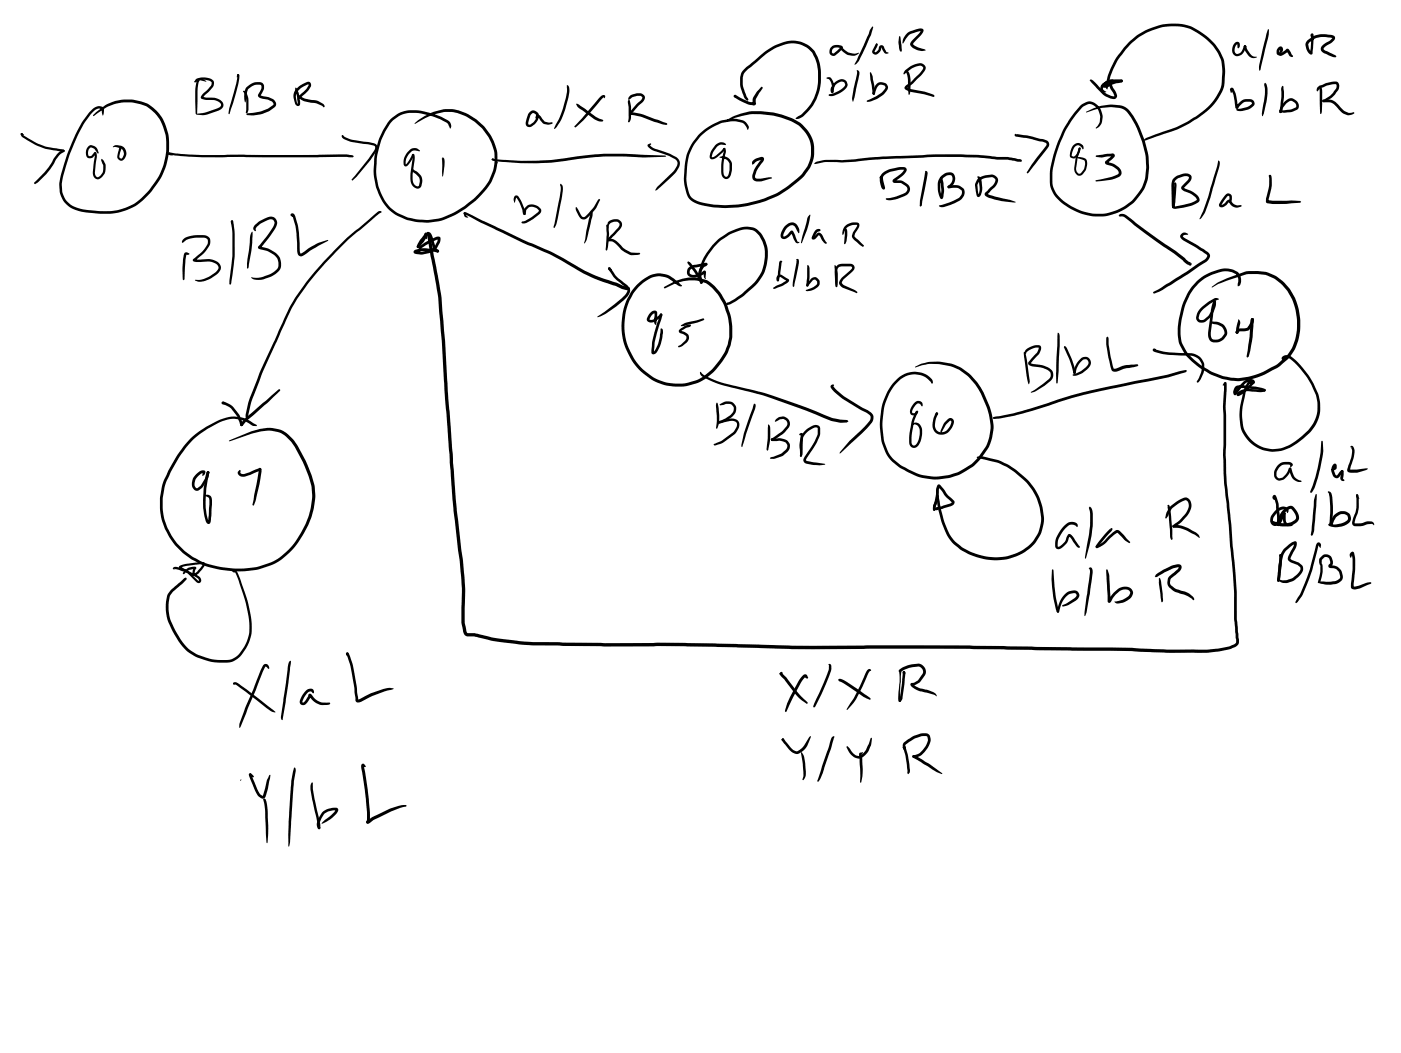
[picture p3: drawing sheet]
<svg xmlns="http://www.w3.org/2000/svg" width="108mm" height="81mm" viewBox="0 0 108 81" stroke-linecap="round" stroke-linejoin="round" font-family="sans-serif">
<g fill="#000">
<path d="M1.6 10.3h.1l.1 .2 1.1 .6 .7 .2 1.2 .2 .2 .1-.1 .1-1.4-.2-.6-.3-1.2-.6zM1.6 10.3h.1l.1 .1h-.2zM4.8 11.6h.2l-.1 .1h-.1zM4.5 11.8l.4-.3 .1 .1-.5 .4-.6 1a3.3 3.3 0 0 1-1.1 1.1l-.1 .1-.1-.1 1.1-1.2zM6.8 11.3l.3-.1 .4 .2 .1 .4-.4-.4h-.2l-.1 .1-.1 .2v.3h.2l.2-.1a.17 .17 0 0 1 .2-.2 .17 .17 0 0 1 .1 .3l-.2 1.5 .3 .2 .3-.4 .1-.5-.2-.4v-.2l.3 .6v.5l-.2 .3a.41 .41 0 0 1-.5 .2 .41 .41 0 0 1-.2-.5l.1-1.5h.1l-.3 .4-.4-.1-.1-.4zM6.9 8.6l.4-.3a.44 .44 0 0 1 .6-.1 .44 .44 0 0 1 .1 .6l-.1 .1-.1-.5h-.2l-.3 .1a7.1 7.1 0 0 0-1.6 2.7l-.8 2.4-.1 .6v.4a1.79 1.79 0 0 0 1.9 1.6l1 .1a4.3 4.3 0 0 0 4.3-2.3 4.5 4.5 0 0 0-.1-5.3 3.2 3.2 0 0 0-3.7-.4l-1 .7v-.1l.2-.3a3.3 3.3 0 0 1 5.1 .5 5.1 5.1 0 0 1-1.2 6.1 4.4 4.4 0 0 1-3.8 1.3l-.7-.1a2.07 2.07 0 0 1-2.2-1.7v-.6a14.9 14.9 0 0 1 1.6-4.5zM9.2 11.4l.1 .1h-.2zM9.2 11.4l.1 .1v.1l-.1-.1zM8.7 11.3l.2-.1h.4a.58 .58 0 0 1 .5 .6 .58 .58 0 0 1-.6 .6l-.2-.3 .2-.7 .1 .1-.1 .6 .1 .1 .2-.1a.46 .46 0 0 0-.2-.7zM13 11.8h.1v.1h-.1zM13 11.8l2.6 .1h11.1l.6 .2h-.1h-11.6l-2.1-.1-.5-.1zM13 11.8l.3 .2-.3-.1z"/>
<path d="M14.1 18.5a2.26 2.26 0 0 1 1.8-.4l.1 .1a.52 .52 0 0 1 .1 .8l-.4 .5-.7 .6v-.1h1.2a.71 .71 0 0 1 .8 .8 2.1 2.1 0 0 1-1.5 .9h-.2l-.3-.1a1.56 1.56 0 0 0 1.2-.3l.4-.4 .2-.3a.73 .73 0 0 0-.8-.4h-.8a.18 .18 0 0 1-.3-.1 .18 .18 0 0 1 .1-.2 2.97 2.97 0 0 0 1-1.1v-.3l-.2-.2-1.1 .1-.6 .3h-.1zM14.2 19.5l.2-.1a.13 .13 0 0 1 .2 .1 .13 .13 0 0 1-.1 .1 .13 .13 0 0 1-.1 0l-.2 1.9-.1 .1v-.1v-.7zM15.1 6.1l.7-.1 .4 .1 .2 .1v.5l-.8 .8h1l.5 .3 .1 .2v.2l-.4 .3a2.37 2.37 0 0 1-1.6 .3h-.1l.8-.1 .9-.4 .2-.2v-.2l-.4-.1-1-.2a.21 .21 0 0 1-.1-.2 .21 .21 0 0 1 .1-.2l.7-.6v-.3l-.2-.1-.5-.1-.6 .3v-.1zM15.3 6.1h.2l.4 .2-.5-.1-.1 .2-.2 2.4-.1-1.6a1.5 1.5 0 0 1 .3-1.1zM17.8 17h.1l.1 .4-.2-.2zM17.8 17h.2l.1 .9a15.4 15.4 0 0 1-.3 3.9v.1a.16 .16 0 0 1-.1-.1 .16 .16 0 0 1 0-.2 15.2 15.2 0 0 0 .1-4.5zM18.3 5.7l.1 .1-.1 .2zM18.3 5.7h.1v.1l-.1 .1zM18.3 5.7l.1 .1a8.9 8.9 0 0 1-.8 3l.1-.4a9.2 9.2 0 0 0 .6-2.6zM18.7 7h.1a.78 .78 0 0 1 .3 .9v.2a.68 .68 0 0 1-.1 .6v-.1a2.21 2.21 0 0 0-.2-1.4zM19 6.7l.4-.3 .3-.1 .5 .1 .1 .2a.95 .95 0 0 1-.2 .8l.6 .1 .4 .2 .2 .2-.1 .3a2.36 2.36 0 0 1-2.2 .6v-.1a2.71 2.71 0 0 0 2.1-.6l-.2-.3-.6-.2a.3 .3 0 0 1-.4-.3l.2-.5v-.2l-.3-.1-.3 .1a.6 .6 0 0 0-.5 .5l-.1 .8-.1-.5zM19.4 17.9l.1 .1-.1 1.3-.3 1.4v-.7l.2-1.8z"/>
<path d="M19.7 17.3l.3-.3a1.27 1.27 0 0 1 1.1-.3l.1 .1a.62 .62 0 0 1 0 .9l-1.1 1.4-.1-.1 .4 .1a2.04 2.04 0 0 1 1.1 .6l.1 .3a1 1 0 0 1-.7 1.3 1.42 1.42 0 0 1-1.5 .1 2.16 2.16 0 0 0 2-.8l.1-.3a.8 .8 0 0 0-.5-.7l-.4-.3-.5-.1a.21 .21 0 0 1-.2-.1 .21 .21 0 0 1 .2-.3l.3-.4a2.67 2.67 0 0 0 .8-1.2l-.2-.3-.4 .1-.8 .5-.1 .3-.2-.2zM22.4 16.5l.1-.1a.32 .32 0 0 1 .3 .4 8.9 8.9 0 0 1 .3 2.6l.1 .1 1.2-.7 .9-.3-2 1.2h-.3l-.1-.4a7.5 7.5 0 0 0-.3-2.5v-.2v.1h-.2zM22.8 6.7l.2 .5 .1 .9-.2 .1-.2-.3a1.09 1.09 0 0 1 .8-1.5l.4-.1 .1 .3-.3 .4-.5 .5 1.3 .3 .4 .2 .1 .2v.1l-.6-.3-1-.2-.3-.2v-.2l.5-.5 .2-.4-.6 .3-.3 .3-.1 .4 .1 .5zM26.4 10.4v.1zM26.3 10.5l.1-.1 .1 .1a4.1 4.1 0 0 0 2 .5l.5 .2a.53 .53 0 0 1-.1 .6l-1.4 1.8-.4 .3v-.1l1.3-1.6 .5-.7v-.2l-.5-.2a3.3 3.3 0 0 1-2-.5zM26 19l.7-.7 2.5-2a.11 .11 0 0 1 .1-.1 .11 .11 0 0 1 .1 .2 .11 .11 0 0 1-.2 0l-2.3 2-2.5 2.6a14.7 14.7 0 0 0-2.8 4.6l-1.4 3.2-.7 1.9-.4 1.6-.2-.3 .4-1.4 .7-1.9 1.4-3.1a15.3 15.3 0 0 1 2.9-4.7zM31.8 11.9h.1l.1 .2-.2 1.3v.7l.2 .2 .2 .1 .1-.5v-.3l-.5-.4v-.2l.6 .5 .1 .4v.5l-.2 .1h-.2l-.3-.1a1.14 1.14 0 0 1-.2-1zM32.7 18.1l.3-.2a.61 .61 0 0 1 .4 .6l.3 .7a.13 .13 0 0 1 .1 .1 .13 .13 0 0 1-.1 .2l-.2-.1-.1-.3-.4-1-.8 1a.25 .25 0 0 1 0-.4zM31.5 11.6l.5-.2 .4 .2-.1 .1-.3-.1-.3 .1-.4 .5v.5l.5-.8h.1l-.1 .3a.86 .86 0 0 1-.6 .6l-.1-.1v-.4zM32.7 18a.18 .18 0 0 1 .2 .1 .18 .18 0 0 1 0 .2v.1l-.2-.2zM32.8 17.9l.1 .1-.1 .1-.1-.1zM32.7 18l.1-.1 .1 .1-.1 .4-.5 .7h-.2v-.2l.6-.7z"/>
<path d="M31.9 19.3l.9-.2 .9 .1 .1 .2-1.3-.1-.4 .2-.1-.2 .5 .1 .8-.2 .4-.6v-.2h.1l-.5 .3-1 .5v-.1l.4-.4 .9-.4 .2-.1 .1 .1v.2l-.2 .6a1.69 1.69 0 0 1-1.3 .5h-.2a.21 .21 0 0 1-.3 0 .21 .21 0 0 1 0-.3zM33.6 19.3l.1-.1 .1 .2-.1 .1zM34.1 12.2h.1l.1 .2-.2 1.2zM30.1 9.2a2.73 2.73 0 0 1 3-.5l1.4 .5a.43 .43 0 0 1 .2 .7l-.3-.4a4.3 4.3 0 0 0-3.6-.6l-.6 .5a5.6 5.6 0 0 0-.5 6.1 3.1 3.1 0 0 0 1.7 1.3h.3a4.7 4.7 0 0 0 4.4-1.1l.4-.4a4.7 4.7 0 0 0 1.5-2.2 3 3 0 0 0-.2-2.2 3.6 3.6 0 0 0-5.5-1.5l-.4 .1a3.6 3.6 0 0 1 5.5 .3l.5 .7a3.7 3.7 0 0 1-1.1 4.8l-.1 .1a7.9 7.9 0 0 1-2.6 1.6 4.8 4.8 0 0 1-3.6-.5 3.7 3.7 0 0 1-1.6-2.6 6.2 6.2 0 0 1 1.2-4.7zM35.8 16.4h.2l4.3 2.1 2.1 .9 2.7 1.5 1.3 .5 2 .7-.1 .2 .1-.2 .1 .2-.2 .1-.3-.1-2.5-1-3.2-1.7-1.7-.7-3.5-1.7-1.4-.7zM35.7 16.4h.2l.2 .4-.3-.1zM37.9 12.2l2.5 .2a23.7 23.7 0 0 0 4.8-.4 23.1 23.1 0 0 1 4.4-.1l1.7 .1-1.7 .1a25.1 25.1 0 0 0-7.1 .4l-2.2 .1-1.5-.1-.9-.1v-.1zM37.9 12.2l.3 .1 .2 .3-.5-.2v-.1zM39.7 15.1h.1a2.04 2.04 0 0 1 .6 1.1l.1 .3-.1 .1-.6-1.4-.2 .4v-.2zM40.5 16l.2-.2h.4l.4 .1 .2 .2v.2l-.6 .6-.5 .3h-.3l-.1-.1 .3-.1 .5-.3 .5-.5-.2-.2h-.5l-.3 .2v.3l-.1 .1-.1-.1zM40.8 8.6l.2-.1h.2l.3 .2v.2l-.2 .2v-.3l-.2-.1-.1 .1-.2 .4-.1 .4h.2l.2-.2 .3-.4a.19 .19 0 0 1 .2-.2 .19 .19 0 0 1 .1 .2l.3 .4 .6 .1-.3 .1-.4-.1-.4-.5-.3 .5-.4 .3a.28 .28 0 0 1-.3-.4zM43.2 14.2l.2 .2-.1 .7-.4 2.1-.2 .4-.1-.1 .6-2.8z"/>
<path d="M43.7 6.6a.39 .39 0 0 1 .2 .6 5 5 0 0 1-1.2 2.7 8.3 8.3 0 0 0 1-2.8zM44.3 16h.1l.4 .7h.2l.7-.7 .4-.6h.1l-.3 .7-.8 .8h-.3l-.1-.1zM44.4 8l1.5 1 .6 .3a.68 .68 0 0 1-.7-.1l-1.2-.9-.2-.3zM45.6 16.3l.1 .3-.2 .8a2.61 2.61 0 0 1-.5 1.4l.4-1.9zM46.2 7.5l.3-.2 .1 .1v.2l-.1-.1-.3 .4a9.2 9.2 0 0 1-1.9 1.9v-.1zM46.9 17.1l.3-.2h.4l.2 .2 .1 .2-.1 .4-.9 .9a.25 .25 0 0 1 .1-.4l.6-.6 .1-.3-.1-.2h-.3l-.3 .1-.1 .2zM46.8 17.3h.1v.3zM46.8 17.3l.1 .1v.6l-.1 1-.1 .3v-.1zM46.8 18.4l.5 .1 .9 .7 .4 .3h.7v.1a1.3 1.3 0 0 1-1.4-.3l-.5-.6-.6-.1zM46.8 18.4l.2 .1-.1 .1-.1-.1zM48.5 7.4l.5-.2h.4l.2 .1 .1 .2-.1 .3-1 1.1-.1-.1v-.2l1-1.1-.1-.1h-.3l-.4 .1-.3 .2v-.1zM48.4 7.8l.1-.1v.1z"/>
<path d="M48.5 7.7v.1v.1l-.1-.1zM48.4 7.8h.1a3.1 3.1 0 0 1 0 1.6h-.1zM48.5 8.7l1 .1 1.9 .8h-.4l-1.6-.6-.6-.1a.18 .18 0 0 1-.2 0 .18 .18 0 0 1-.1-.2zM49.9 11.1l.2-.1 .1 .1-.2 .2 .1-.1 .3 .2 1.2 .5a.88 .88 0 0 1 .8 .7 1.43 1.43 0 0 1-.5 .9l-1.4 1.2 .2-.3 1.2-1.2 .3-.7-.2-.2-.4-.3-1.3-.4a.49 .49 0 0 1-.4-.5zM55.7 11.4a.24 .24 0 0 1 .3 .2 .24 .24 0 0 1-.1 .2l-.2 1.3 .1 .4 .1 .1h.2v-.2l.1-.8a.59 .59 0 0 0-.5-.4l-.3-.1 .3-.1a.72 .72 0 0 1 .7 .6l-.1 .9-.2 .3h-.2a.51 .51 0 0 1-.3-.6zM55.1 11.2a.53 .53 0 0 1 .8-.1l-.5 .1-.4 .4-.1 .5 .2-.1 .6-.6h.2l-.1 .3-.5 .3a.4 .4 0 0 1-.6 .2l.1-.5zM56.6 7.3l.1 .1v.1h-.2zM56.6 7.3h.1l1 .5 .4 .1-.1 .1v-.5l.3-.4 .4-.4 .1 .1-.5 .8-.1 .3a.17 .17 0 0 1 0 .2 .17 .17 0 0 1-.2 0l-.4-.1-.7-.3a.39 .39 0 0 1-.3-.4zM53.9 10.3a3.4 3.4 0 0 1 3.4-1l.4 .4-.1 .3-.4-.5-.7-.2a3.8 3.8 0 0 0-3 1.7 4.2 4.2 0 0 0-.6 2.7v.1a1.77 1.77 0 0 0 .6 1.6 4.3 4.3 0 0 0 1.8 .4 8.3 8.3 0 0 0 3.2-.4l.4-.1a7.8 7.8 0 0 0 2.9-1.9l.2-.4a2.48 2.48 0 0 0 0-2.9 4.3 4.3 0 0 0-3.4-1.3 5.4 5.4 0 0 0-2.6 .6l-.1-.1a5.1 5.1 0 0 1 5.1-.2l.7 .4 .5 .6a2.82 2.82 0 0 1-.8 4 8.1 8.1 0 0 1-4.7 1.9h-.7a6.5 6.5 0 0 1-2.5-.4 1.36 1.36 0 0 1-.7-1.3 4.7 4.7 0 0 1 1-3.9zM58 12.4l.6-.3a.22 .22 0 0 1 .3 .1 .22 .22 0 0 1-.2 .3l-.4 .7-.1 .5 .1 .1 .9-.1h.3l-.8 .3h-.5l-.2-.2v-.3l.2-.7 .5-.5-.4 .1-.3 .3v-.2zM57.4 5.3l.7-.6a5.5 5.5 0 0 1 2.3-1.5 2.16 2.16 0 0 1 2.8 2.2 3.7 3.7 0 0 1-1.7 3.8l-.2-.1 .1-.1a3.7 3.7 0 0 0 1.2-5l-.5-.3a2.31 2.31 0 0 0-2.5 .1l-.8 .6-1.5 1.3-.1 .9 .5 1.1-.1 .1-.1-.1a2.23 2.23 0 0 1-.5-1.2l.1-.8zM61.4 20h.1l.1 .3-.5 1.8v-.4l.3-1.6z"/>
<path d="M60.5 17.4l.1-.1a.58 .58 0 0 1 .6-.1 .58 .58 0 0 1 .4 .5l-.1 .3-.3-.6h-.3l-.4 .3-.1 .5 .3-.2a.23 .23 0 0 1 .2-.2 .23 .23 0 0 1 .2 0l.3 .8h.2l-.1 .1-.2-.1-.4-.7h.2l-.6 .5-.3-.1v-.3zM62.4 16.5v.1l-.1 .7-.5 1.4 .4-1.9zM62.7 12.6a2.31 2.31 0 0 1 1.5-.3h.7l3.3-.2a64.5 64.5 0 0 1 7.2-.2l2.3 .2 .9 .2 .1 .1v.1h-.3l-.8-.2-2.2-.2a62.6 62.6 0 0 0-7.2 .2l-3.3 .2a4.7 4.7 0 0 0-2 .1zM63.1 17.7h.1v.1h-.1zM62.8 17.7h.1a.16 .16 0 0 1 .2-.1 .16 .16 0 0 1 .1 .2l-.2 .1-.3 .4 .2-.3a.26 .26 0 0 1 .5 .1l.3 .6v.1l-.4-.3-.2-.4-.3 .3a.16 .16 0 0 1-.2 0 .16 .16 0 0 1 0-.2zM63.7 6h.3l.1 .2 .2 .4-.1 .4a.14 .14 0 0 1-.1 .2 .16 .16 0 0 1-.1-.3l.1-.3 .3-.3a.51 .51 0 0 1 .9 .1v.3a1.87 1.87 0 0 1-1.2 .7l-.3-.1 1-.4 .3-.4-.2-.2-.3 .1-.3 .2-.1 .3v.1h-.1v-.4l-.1-.2-.1-.3zM64.1 3.6l.5-.1 .4 .1-.8 .1-.1 .2 .1 .2 .5-.4h.2a1.11 1.11 0 0 0 .9 .4h.4l-.4 .2a1.12 1.12 0 0 1-1-.5h.1l-.5 .5h-.3l-.2-.3zM65.1 17.4l.6-.3 .5 .1v.3l-.4 .7 .8 .8h-.1l-.5-.4a.47 .47 0 0 1-.3-.7l.3-.6h-.3l-.4 .2-.4 .6v-.3zM65 17.6h.2a.7 .7 0 0 1 .1 .7l-.2 .5v-1.1h-.1zM66 5.4l.2 .1v.2l-.5 2.1v-.2zM67.1 5.6l.1 .3 .2 1.4a.25 .25 0 0 1-.2-.4l-.1-.8zM67.6 6.4l.3-.1 .3 .1 .2 .3v.2l-.3 .4-.4 .3-.9 .3v-.2l1-.5 .4-.4-.1-.2-.3-.1-.2 .3-.2 .5h-.1v-.4z"/>
<path d="M67.2 2l.1 .1-.2 .6-.4 .9-.5 1.1-.4 .3zM67.3 7.1h.1v.2h-.1zM67.5 3.4h.1v.1l-.1-.1zM67.5 3.4v-.1l.1 .2-.2 .5 .2-.1 .2-.3 .1-.1 .2 .1 .2 .4 .2 .1h-.3l-.3-.4-.1 .3-.2 .2h-.2a.22 .22 0 0 1-.2-.3zM68 13.4v-.1a2.49 2.49 0 0 1 1.7-.4 .33 .33 0 0 1 .2 .3 .33 .33 0 0 1-.3 .3l-.6 .5-.1-.1h.5l.4 .2a.51 .51 0 0 1 .3 .5 .51 .51 0 0 1-.3 .4l-.8 .4h-.5l-.3-.1 .9-.2 .6-.2a.3 .3 0 0 0 .1-.5l-.4-.3h-.4a.16 .16 0 0 1-.2-.1 .16 .16 0 0 1 0-.2l.6-.4 .3-.3-1.1 .1-.4 .3-.2 .4 .1 .5-.1 .1-.1-.8h-.1a.13 .13 0 0 1 .1-.1 .13 .13 0 0 1 .1 .1l.2 .7a.16 .16 0 0 1-.2 .2 .16 .16 0 0 1-.1-.2 .94 .94 0 0 1 .1-1zM69.3 2.8l.2 1-.1 .2-.2-.7zM69.9 2.6l.9-.4a.24 .24 0 0 1 .3 .1 .24 .24 0 0 1-.1 .3l-.7 .8 .4 .2 .6 .2v.1a1.01 1.01 0 0 1-1-.2l-.2-.2v-.2l.9-1v.1l-.9 .3-.6 .6 .1-.3zM69.7 5.4l.1-.1a1.89 1.89 0 0 1 1.1-.4l.4 .2a.38 .38 0 0 1-.1 .5l-1.3 1.2v-.1l1.3 .4 .8 .2v.1l-2.1-.4a.2 .2 0 0 1-.2-.2 .2 .2 0 0 1 .1-.2l1-.9 .3-.5-.2-.1h-.4l-.8 .6zM69.8 5.4a.46 .46 0 0 1 .4 .6v.9l-.2 .4-.1-1.3-.2-.5zM71.3 13.2h.1l.1 .2-.5 2.4-.1 .1v-.1v-.3zM72.5 13.6a.78 .78 0 0 1 .9-.3l.2 .2v.4l-.1 .3-.3 .3h-.1l-.1-.1 .4-.5-.1-.4-.4 .1-.4 .4v.6l.1 .6h-.1v-.5l-.1-.9 .1-.1h.1l.1 .4v.9a.2 .2 0 0 1-.1 .3 .2 .2 0 0 1-.2-.2l-.1-1zM73 14.3h.8l.4 .2a.52 .52 0 0 1 0 .6l-.1 .2a2.48 2.48 0 0 1-1.4 .7l-.4-.1 1.5-.6 .3-.4v-.2l-.2-.2h-.8z"/>
<path d="M73 14.3l.2 .1v.1l-.2-.1zM75.3 13.6a.31 .31 0 0 1 .3 .1 .31 .31 0 0 1 0 .4l.1 .6-.2 .4a.15 .15 0 0 1-.2 .1 .15 .15 0 0 1-.1-.2l-.1-.8a.89 .89 0 0 1 1-.7h.5l.2 .2 .1 .2-.2 .4-.6 .7v-.1l1.7 .5 .5 .2-1.1-.1-1.3-.4v-.2l.6-.7 .2-.3-.3-.2h-.5a.65 .65 0 0 0-.6 .6l.1 .7 .1-.5zM78.2 10.3l2.2 .4 .3 .1 .1 .2v.4l-1.6 2-.1-.1 1.5-2.1v-.1l-.2-.2-.9-.2-1.2-.2-.1-.1zM83.1 11.4h.2l-.3 .8-.1 .8 .1 .2 .1 .2 .2-.1 .2-.2 .1-.5-.1-.2-.5-.2h.5a.42 .42 0 0 1 .3 .5l-.1 .4-.4 .4h-.2l-.2-.2-.1-.4 .1-.7zM82.7 11.2l.4-.2 .4 .3-.1 .2-.3-.3-.3 .2-.2 .6 .1 .1 .2-.2 .2-.5h.2l-.3 .6a.35 .35 0 0 1-.5 .1v-.4zM84 6.1l.2 .1 1 1 .6 .2-.4-.8 .1-.2 .4-.2h.6l-.1 .2-.7 .1 .1 .3a.69 .69 0 0 1 .3 .7h-.1a.38 .38 0 0 1-.5 .1l-.6-.4-.9-1zM83.3 8.1l.3-.2a.91 .91 0 0 1 1.2 .6l.2 .5-.1 .4-.2 .3-.2 .2 .2-.6 .1-.3-.2-.5-.4-.4-.3-.1-.2 .1a4 4 0 0 0-1.3 1.4 8.3 8.3 0 0 0-1.3 4.7 3.5 3.5 0 0 0 3 2.2 3.7 3.7 0 0 0 4.1-4.6 5.7 5.7 0 0 0-1.5-3.3l-.3-.2a4.6 4.6 0 0 0-2.7 .4v-.1a3.4 3.4 0 0 1 3-.3l.2 .1a7 7 0 0 1 1.6 3.6 4 4 0 0 1-2 4.2 4 4 0 0 1-4.6-.5 2.44 2.44 0 0 1-1-2.6 9.5 9.5 0 0 1 2.4-5zM84.5 12l1.1-.2a.18 .18 0 0 1 .3 .1 .18 .18 0 0 1-.1 .3l-.5 .4v-.1l.4 .1 .5 .3 .2 .3-.1 .3-.6 .3-1.3 .2v-.1l1.3-.3 .5-.2v-.2l-.2-.2-.7-.3a.18 .18 0 0 1-.1-.1 .18 .18 0 0 1 0-.2l.5-.4-.8 .1h-.4zM86.3 16.5a.59 .59 0 0 1 .6 .2l3.7 2.6 1.2 1h-.1a.09 .09 0 0 1 .1 0 .1 .1 0 0 1 0 .2 .11 .11 0 0 1-.2-.1l.1 .1-4.3-3.1a1.74 1.74 0 0 0-1-.7l-.2-.1zM84.9 6.5l.5-.3a.23 .23 0 0 1 .3-.1 .23 .23 0 0 1 .1 .3l-.4 .3a.27 .27 0 0 1-.3 .1 .27 .27 0 0 1-.2-.3 1.32 1.32 0 0 1 1.1-.4l.5 .1v.1h-.2a1.72 1.72 0 0 0-1.2 .3v-.1h.2l.4-.3v.1l-.4 .2-.3 .2v.2l.2 .2a.33 .33 0 0 1-.4-.2 .33 .33 0 0 1 .1-.4zM87 3.3a4.5 4.5 0 0 1 5.3-1 3.8 3.8 0 0 1 2 4.4 5.2 5.2 0 0 1-2.7 2.8l-.9 .5-2.4 .8h-.2l.3-.2 2.3-.8 1-.6a4.2 4.2 0 0 0 2.4-3 3.5 3.5 0 0 0-2.1-3.8 4.4 4.4 0 0 0-5.3 1.4 5.7 5.7 0 0 0-1.3 2.5l-.1 .6-.1-.1v-.4a5.1 5.1 0 0 1 1-2.2zM90.5 14.1l.1 .1h-.1z"/>
<path d="M90.6 14.1v.1l-.1-.1zM90.4 13.7l.3-.2 .4-.1h.5a.36 .36 0 0 1 .2 .3 .36 .36 0 0 1-.2 .4l-.4 .4 .6 .2 .4 .3a.34 .34 0 0 1 .1 .6l-.5 .3a2.37 2.37 0 0 1-1.4 .2l-.1-.1 .1-.1 1.3-.2 .5-.3-.4-.4-.6-.3a.22 .22 0 0 1-.1-.3l.4-.5 .1-.3h-.4l-.4 .1-.3 .3v1.9h-.2l.2-1.8h.1l.1 .2-.2 1.6a.14 .14 0 0 1-.2 .1 .14 .14 0 0 1 0-.2v-1.6zM91 18l.3-.1 .2 .1-.4 .2 2 1.2 .1 .2v.2l-.2 .4-1.5 1-1.9 1.1-.7 .3v-.1l2.5-1.5 1.6-1.2v-.1l-.1-.1-1.7-1a.32 .32 0 0 1-.2-.2 .32 .32 0 0 1 0-.4zM93.9 12.4l.1 .1v.3l-.7 2.4-.5 1.2-.3 .5 .6-1.7zM94.4 15l.2-.1 .2 .1 .1 .1v.3l-.2 .2v-.4l-.1-.1-.5 .7 .3-.2a.29 .29 0 0 1 .3-.2 .29 .29 0 0 1 .3 .3l.3 .1 .4 .1-.3 .1a.66 .66 0 0 1-.7-.4l-.4 .3-.2 .1-.2-.1 .1-.2zM94.8 6.8h.2l.2 .4 .2 1h-.1a.86 .86 0 0 1 1.3-.3v.2l-.4 .3-.6 .2-.4-.1 1-.3 .3-.2-.2-.2a.81 .81 0 0 0-.9 .6h-.1l-.1-.1-.2-1-.1-.4h.1l-.2 .2zM95.1 3.3l.2-.1 .2 .1a.22 .22 0 0 1-.1 .4l-.1-.3-.2 .5 .1 .1 .1 .2 .3-.2 .3-.5 .1 .1-.1 .2a.54 .54 0 0 1-.3 .5 .54 .54 0 0 1-.6-.2l-.1-.4zM95.9 3.5h.1v.2l-.1-.1zM95.9 3.5h.1l.1 .4 .3 .4 .4 .1a.43 .43 0 0 1-.6-.2l-.3-.4zM97.4 6.4h.1a1.88 1.88 0 0 1 0 1.6l-.2 1-.1-.3 .3-1.5zM97.7 2.3h.1l-.1 .5-.6 2.6-.1-.4zM97.8 13.5h.1v.1l-.1 .1z"/>
<path d="M97.8 13.5l.2 .1v.6l-.2 1.3-.1-.1h1.8l.8 .2-1.2 .1h-1.4a.33 .33 0 0 1-.1-.5l.2-.9zM99 7.8l.4-.2h.3l.3 .3v.4l-.5 .3-.6 .1-.3-.1v-.1l.8-.1 .5-.1-.1-.4-.4-.1-.3 .2-.3 .3v.3l-.2 .1v-.4zM98.5 3.7l.2-.1 .1 .1a.3 .3 0 0 1-.1 .4h-.1v-.3v.3h.1l.5-.3 .4 .4a.14 .14 0 0 1-.1 .2 .14 .14 0 0 1-.2-.1l-.2-.3 .2-.1-.3 .3a.35 .35 0 0 1-.4 .1 .35 .35 0 0 1-.2-.4zM98.6 8.5l.2 .1-.1 .1-.1-.1zM98.8 6.7h.1v.7l-.1 1-.1 .3-.1-.1zM101 2.6h.2v.1l-.1 1.3a.19 .19 0 0 1-.1 .2 .19 .19 0 0 1-.2-.2l-.2-.5a.46 .46 0 0 1 .2-.5 1.85 1.85 0 0 1 2.1-.2l-.1 .3-.8 .7 .9 .5 .1 .1h-.1l-.9-.3-.2-.3 .1-.3 .8-.6h-.9l-.6 .2-.4 .3 .1 .4 .2 .2-.1 .1v-1.4h.2a.11 .11 0 0 1-.2 .1 .1 .1 0 0 1 0-.1zM101.5 6.7l.8-.3a.82 .82 0 0 1 .8 0l.1 .2-.1 .3-.4 .6-.5 .3a.12 .12 0 0 1-.2 .1 .12 .12 0 0 1 0-.2l.7-.5 .3-.4-.1-.3-.7 .1-.5 .2-.2 .2v-.1zM101.7 6.6l.2 .4v1.6l-.1 .2zM101.9 7.7h.6l.4 .2a1.73 1.73 0 0 0 1 .8l.4-.1 .1 .1-.2 .1-.4 .1a1.31 1.31 0 0 1-.8-.7l-.4-.3-.7-.1zM15.1 36.5a.43 .43 0 0 1 .7-.1l-.2 .3v-.1v-.3l.1 .2h-.2a.75 .75 0 0 0-.4 1.1h.1l.3-.2 .5-1.1 .1 .1v.3a2.17 2.17 0 0 1-.8 1.1h-.2l-.2-.1a.87 .87 0 0 1 .2-1.2zM15.9 36.3h.1l.1 .1-.2 1.2-.1 .9 .1 1.1 .2 .6h-.1l.1-1.6v-.2l-.2-.1a.13 .13 0 0 1 .1-.2 .13 .13 0 0 1 .1 .1l.2 .1v.3l-.1 1.6a.2 .2 0 0 1-.2 .2 .2 .2 0 0 1-.2-.3l-.1-.9-.1-.7 .1-.9zM17.1 31h.2a1.94 1.94 0 0 1 1.1 1l.3 .7-.1 .1-.4-.8a1.65 1.65 0 0 0-.9-.8l-.2-.1z"/>
<path d="M17.1 31l.1-.1 .2 .2-.2 .1zM18.4 36.2l.1 .1v.1l.3 .1 1.3-.4-.1 .2-1.1 .4a.39 .39 0 0 1-.4 0 .39 .39 0 0 1-.2-.3zM18.8 32.3l2.7-2.3h.1v.1l-.9 .9-1.7 1.4-.3 .4h-.2v-.2zM18.5 32.7l.2-.1v.2h-.1zM14.7 33.8a6.1 6.1 0 0 1 3.4-1.7 2.52 2.52 0 0 1 1.5 .5l.2 .2h-.3l-.2-.1a2.33 2.33 0 0 0-2.8 .1 7.5 7.5 0 0 0-3.5 4l-.3 .6-.1 .8a4.4 4.4 0 0 0 .2 2.1l.1 .4a5 5 0 0 0 1.9 2.2 6.8 6.8 0 0 0 6.8 0 6.6 6.6 0 0 0 2.5-4.6 5.7 5.7 0 0 0-.8-2.7 4.8 4.8 0 0 0-1.3-2 2.05 2.05 0 0 0-1.9-.4l-2.3 .8-.1-.1a8.6 8.6 0 0 1 2.9-.9 2.36 2.36 0 0 1 2.3 1.3l.8 1.6a5 5 0 0 1 0 4.7 5.4 5.4 0 0 1-5.9 3.4 5.5 5.5 0 0 1-5.4-4.4l-.1-1.2 .1-.8 .5-1.2a9.9 9.9 0 0 1 1.8-2.6zM20 36.1h.1v.3l-.4 2.1-.2 .5v-.1zM46.9 20.6h.1l.5 .7 .8 .7 .3 .4a1.17 1.17 0 0 1-.6 .8 5.1 5.1 0 0 1-1.9 1.2l1.8-1.4 .4-.6-.1-.3-.9-.7-.4-.6zM46.9 20.6h.1l.2 .2h-.3zM50.1 24.1l.4-.2a.28 .28 0 0 1 .1 .4v.7l-.2-.1v-.8l-.2 .3-.1 .2a.68 .68 0 0 0 .7-.3l.1-.1h.1l-.1 .2a.84 .84 0 0 1-1 .4 .43 .43 0 0 1 .2-.7zM50.9 24.2h.1v.1l-.1 .1zM50.9 24.2a.3 .3 0 0 1 0 .4l-.4 1.7-.1 .9-.1-.1 .4-.6 .3-1.2 .1 .2-.1 .5-.2 .7-.2 .5a.22 .22 0 0 1-.3 .1 .22 .22 0 0 1-.1-.3l.1-.8zM49 22a2.09 2.09 0 0 1 2.6-.7l1 .7h-.3l-.8-.6a1.94 1.94 0 0 0-2.4 .8 4.6 4.6 0 0 0 2.4 7.3 3.8 3.8 0 0 0 4.1-2l.3-.7a4 4 0 0 0 0-2.9 3.7 3.7 0 0 0-1.5-2.1 3 3 0 0 0-2.4 0l-.8 .4v-.1a3.5 3.5 0 0 1 3.2-.5 3.6 3.6 0 0 1 1.6 1.7 5.5 5.5 0 0 1 .4 2.7v.1a4.5 4.5 0 0 1-4 3.7 4.6 4.6 0 0 1-4.4-5.7 4.2 4.2 0 0 1 1-2.1z"/>
<path d="M52.5 25.1l.4-.2 1.3-.4 .1 .1-.6 .3-1 .2zM53 20.1l.7 .8 .4 .6v.3h-.1l-.5-.8-.5-.7zM52.3 25.4l.5-.3 .4-.1v.2l-.7 .3 .2 .1 .3 .2a.49 .49 0 0 1-.1 .6l-.4 .3h-.3l.6-.4 .1-.3-.1-.1-.5-.3zM54.1 20.4l.3-.1 .1 .1-.4 .5-.1 .4 .2 .4-.2 .2-.2-.6a.95 .95 0 0 1 .3-.9zM54 21.7h.1v.2l-.1-.1zM53.9 28.7h.1l.2 .2a7.5 7.5 0 0 0 2.4 .8 45.2 45.2 0 0 1 7.7 2.5l1 .2 .1 .1-.6 .1-.6-.1-1.2-.5a35.7 35.7 0 0 0-7-2.2l-.3-.1a3.1 3.1 0 0 1-1.7-.9zM53 20.6l.4-.2 1.1-.1v.1l-.1 .1-1.1 .2-.1 .1-.1 .2 .2 .1 .2 .1 .7-.3a.13 .13 0 0 1 .1-.1 .13 .13 0 0 1 .1 .2v.5l-.2-.1v-.4h.1l-.6 .3a.61 .61 0 0 1-.7-.1l-.1-.3zM55.2 31.1v-.1a2.87 2.87 0 0 1 0 2zM55.3 32.5l1-.3 .5 .1a.49 .49 0 0 1 .1 .8l-.3 .4-.9 .6-.7 .2v-.1l.6-.2 .9-.7 .3-.5-.1-.3-.2-.1-1.1 .2zM55.5 31.2l.3-.2 .5-.1 .2 .2 .2 .3a.81 .81 0 0 1-.4 .8l-.7 .4h-.3v-.1l1-.5 .2-.3v-.2v-.2l-.2-.2-.8 .1zM56 23.4h.1v.1zM55.2 18.6a3.3 3.3 0 0 1 2.9-1.1 2.53 2.53 0 0 1 .9 3.2l-.1 .2a4.9 4.9 0 0 1-2 2.2l-.6 .3-.3 .1v-.2l.3-.1a7.1 7.1 0 0 0 1.9-1.5 2.74 2.74 0 0 0-.1-3.9 1.68 1.68 0 0 0-1.4 .1l-1.2 .7a4.7 4.7 0 0 0-1.6 2.6 .1 .1 0 0 1 0 .2 .1 .1 0 0 1-.1-.1 4.5 4.5 0 0 1 1.4-2.7z"/>
<path d="M56 23.4l.1-.1v.1l-.1 .1zM58.1 31.1l.1 .1v.3l-1 2.9-.1-.2 .2-.8zM59.2 32.7a3.3 3.3 0 0 1 0 2h-.1v-.1zM59.4 33.8h.7a.62 .62 0 0 1 .7 .3 .62 .62 0 0 1-.2 .8l-.3 .3-.7 .2-.3-.1 .9-.4 .4-.3 .1-.3a.76 .76 0 0 0-.9-.3h-.4zM59.8 32.3l.2-.2h.4l.3 .1 .1 .2a.52 .52 0 0 1-.1 .6l-.4 .4-.8 .6a.16 .16 0 0 1-.1-.2 .16 .16 0 0 1 .2-.1l.7-.5 .4-.5-.1-.3-.2-.1h-.3l-.4 .2v-.1zM59.9 21.2h.3l.6 .3v.1l-.5 .4-.7 .3v-.1l.2-.2 .8-.4v.1l-.5-.4-.1 .2h-.1l.1 .1a.16 .16 0 0 1-.2-.1 .16 .16 0 0 1 .1-.2zM60.1 20.1h.1l.1 .1h-.1l-.1 1-.2 .5v-.1zM61.6 33.4h.1a.17 .17 0 0 1 .2 0 .17 .17 0 0 1 0 .2l-.1 1.4-.1 .2-.1-.1 .1-1.6h-.1zM62 33.2l.2-.1a.81 .81 0 0 1 .9-.3l.1 .2a2.42 2.42 0 0 1-.7 1.8l-.3 .5-.1 .2 1.5 .3h-1l-.6-.2-.1-.3 .6-.8a1.95 1.95 0 0 0 .5-1.5l-.2-.1-.5 .3a1.4 1.4 0 0 0-.5 1.5v.4l-.1 .1-.1-.1v-.6a1.48 1.48 0 0 1 .4-1.3zM62.5 21.5l.2-.1h.3l.2 .3-.1 .3a1.2 1.2 0 0 1-.9 .4l-.1-.1 .5-.2 .4-.2v-.2l-.3-.2-.4 .6h-.2l.1-.3zM62.2 20.4l.2 .3v.6l-.1 .7-.1 .1-.1-.1zM64 29.7l.2-.1v.2a5 5 0 0 0 1.5 1.2l1.4 .8 .2 .2v.4l-.6 .7-2 1.8v-.1l.8-.8 1.1-1.1 .5-.6v-.2l-.1-.2-1.4-.7a4.3 4.3 0 0 1-1.6-1.4z"/>
<path d="M64.3 20.4h.1a1.1 1.1 0 0 1 .2 1l-.1 .5v.2l-.1-.2zM64.5 20.4l.3-.1h.8l.2 .3v.2l-.8 .7-.1 .3 .1 .2 .8 .3 .3 .2-.1 .1-1.1-.4a.44 .44 0 0 1-.3-.4 .44 .44 0 0 1 .3-.4l.7-.6v-.2l-.8-.1-.3 .3a2.24 2.24 0 0 0 0 1.3h-.1l-.1-1.1 .1-.3zM64.5 22v.1zM70.6 31.7h.2l-.4 .9-.2 1.5 .2 .2 .2-.1a1.65 1.65 0 0 0 .2-1.1l-.1-.3-.4-.1a.36 .36 0 0 1 .4-.1 .36 .36 0 0 1 .3 .2 1.65 1.65 0 0 1-.2 1.5l-.3 .2-.3-.1a1.08 1.08 0 0 1-.1-1l.2-1zM70.5 31l.2-.1h.2l.2 .1v.3h-.1l-.2-.2-.2 .1-.3 .4v.2h.2l.2-.2 .1 .1-.2 .3h-.2l-.2-.1-.1-.2zM69.1 29.3a1.76 1.76 0 0 1 2.8 .1l-.1 .2-.2-.3a1.65 1.65 0 0 0-2.4 .1 5 5 0 0 0-.5 5.9l.7 .6 1.1 .5a4.3 4.3 0 0 0 5.1-1.4 3.4 3.4 0 0 0 .7-2l-.3-1.6a4.7 4.7 0 0 0-2.7-3.2l-1.6-.2-1.2 .3 .5-.3 .7-.1a3.9 3.9 0 0 1 4.1 2.3l.5 1.2a3.9 3.9 0 0 1-1.2 4.5 4.7 4.7 0 0 1-4.6 .7l-.5-.2a3.4 3.4 0 0 1-2.2-3.4 4.8 4.8 0 0 1 1.3-3.7zM72.3 37.4h.2l1.1 1.3-.1 .2-.3 .1-1 .3h-.1v-.2h.1l1.2-.4-.5-.4-.6-.8h.1l-.3 1.6a.18 .18 0 0 1-.2 .2l.2-1.6zM72.1 31.8l.2 .1-.2 .1zM72.1 39.1l.2 .1-.1 .1-.1-.1zM72.1 39.1h.2v.1l-.1 .1zM72.1 31.8h.1l.1 .1-.2 .1zM72.1 31.8l.2 .1-.2 .4a.89 .89 0 0 0 .1 .9l.3 .1 .4-.1 .4-.5v-.2l-.1-.1-.3 .3-.3 .6h-.1l.2-.7 .5-.4 .2 .1 .1 .1-.2 .6a.79 .79 0 0 1-1 .4 .79 .79 0 0 1-.4-1.1z"/>
<path d="M72.2 38.2a.21 .21 0 0 1 .2 .1 .21 .21 0 0 1-.1 .2l-.2 .8a.23 .23 0 0 1-.2-.3zM72.2 38.2h.1l.1 .6a4.9 4.9 0 0 0 1.5 3.2 4.2 4.2 0 0 0 5.7-.4 3.6 3.6 0 0 0-.5-4.4 6.2 6.2 0 0 0-2.3-1.6l-1.6-.4 .4-.1 1.3 .3a5.2 5.2 0 0 1 3.5 4.6 3.5 3.5 0 0 1-3.6 3.2 4.2 4.2 0 0 1-4.5-3.8zM76.5 32.1l.1 .1v.1zM76.5 32.2l1.7-.4 2.7-.8a48.7 48.7 0 0 1 7.5-1.8l2.5-.6h.5l-.1 .1-1.3 .4-1.5 .3a52.5 52.5 0 0 0-7.5 1.8l-2.9 .8-1.1 .3h-.4zM78.9 27.1a8.5 8.5 0 0 1 .4 2.5l-.2-.6zM79 27l.8-.4a.33 .33 0 0 1 .4 .1 .33 .33 0 0 1-.1 .4l-.7 .9 .7 .1a.92 .92 0 0 1 1.1 .9l-.1 .2a3.3 3.3 0 0 1-1.4 1h-.3l1.4-1a.42 .42 0 0 0 .1-.6l-.6-.2-.6-.1a.32 .32 0 0 1-.5-.4l.7-.7 .1-.4-.6 .1-.4 .4v-.2zM81.5 25.6l.1 .2 .1 .8-.1 2-.2 1v-.8zM82 26.7h.1v.1h-.1zM82 26.7h.1l.1 .1 .3 .8 .4 1.2-.2-.1-.3-.9zM83.2 27.7l.3-.2h.3a.49 .49 0 0 1 .1 .8 1.81 1.81 0 0 1-1 .7l-.3-.1 .7-.3 .6-.6-.1-.3h-.4l-.3 .4-.2 .7h-.2l.1-.5zM82.7 28.7l.1-.1 .1 .2h-.2zM83.9 39.1l.1-.1 .1 .1 .1 .3a7.4 7.4 0 0 1-.3 2.7l-.3 1 .1-1.1a7.6 7.6 0 0 0 .3-2.6z"/>
<path d="M85.3 25.9l.1 .1-.1 .1v-.1zM85.3 25.9l.1 .1v.6l.4 1.6v.2h.2a2.53 2.53 0 0 1 1.3-.3h.3h.1l-1.7 .5h-.3l-.4-2-.1-.5zM88.9 26.9h.2l-.1 .1v-.1l1 .2 1.9 .1a1.07 1.07 0 0 1 .9 .9 1.85 1.85 0 0 1-.5 1.4l-.1-.1 .4-.8v-.6a.93 .93 0 0 0-.8-.6l-2.2-.1-.7-.2zM90.2 39l.6-.4a.63 .63 0 0 1 .8-.2 .96 .96 0 0 1-.2 1.4l-.4 .5-.6 .4a.17 .17 0 0 1 0-.2 .17 .17 0 0 1 .1-.1l.7-.6a.82 .82 0 0 0 .2-1.2h-.3a2.06 2.06 0 0 0-1.2 1.3h-.1v-.3zM90 38.9l.1 .1 .1 .4 .1 2.1a.15 .15 0 0 1-.1 0 .15 .15 0 0 1 0-.1zM93.5 23.2h.2v.1h-.2zM93.5 23.2l.2 .1-.2 .6-.2 1.9 .1 .3 .1 .1 .5-.1 .3-.4-.1-.5-.6-.2a.26 .26 0 0 1-.3-.2h.5l.4 .2a.75 .75 0 0 1 .3 .8l-.2 .3a.85 .85 0 0 1-1.1 .2l-.1-.3v-.4l.2-1.7zM92.5 23.7l.2-.1a1.46 1.46 0 0 1 1.2-.6v.1l-.6 .3-.7 .5-.2 .4v.2v.1h.4l.3-.3 .4-.7v-.3a.14 .14 0 0 1 .2-.1 .14 .14 0 0 1 0 .2l-.4 1-.4 .4-.2 .1-.4-.1-.1-.3 .1-.4zM32.9 17.9l.2 .1 .1 .4 .5 2.8a31.1 31.1 0 0 1 .6 5.1l.8 12.1 .7 6.2v2a5.1 5.1 0 0 0 .1 2l.1 .2h.6l1.3 .3 3.2 .4h11.7l8.2 .3 13.7-.1 12.5 .2 2.9 .2h2.9l1.7-.3 .5-.2 .1-.3-.2-1.6-.1-3.4-.7-7.8-.1-5.2 .1-1.8 .2 .1-.3 .1 .2-.3 .1 .1-.1 1.8 .1 5.2 .7 7.8 .1 3.4 .2 1.6-.1 .4-.6 .3-1.8 .3h-2.9l-2.9-.1-12.5-.2h-13.7l-8.2-.2h-9.4l-3.2-.1-2.2-.3-1.5-.4h-.5l-.3-.2-.1-.8-.1-3.3-.6-6.3-1.1-15.5zM95.3 25.4l.8-.1 .3-.5v-.3l.2 .1v.3l-.4 .6h-.7l-.2 .2-.1-.1zM92.2 21.7a2.9 2.9 0 0 1 2.9-.9l.3 .2 .2 .3v.4l-.1 .3h-.1v-.4l-.1-.3-.3-.3a3 3 0 0 0-3 1.3 5.4 5.4 0 0 0-.9 4.2 4.8 4.8 0 0 0 6.2 2.1l1-.5 .7-.6a4.2 4.2 0 0 0 .5-4.5 3.1 3.1 0 0 0-3.5-1.9l-2.6 1 .5-.4 2.1-.8a3.4 3.4 0 0 1 4 2.8 4.2 4.2 0 0 1-.8 4l-.7 .6a5.3 5.3 0 0 1-4 1 5.1 5.1 0 0 1-3.7-2.9 5.8 5.8 0 0 1 1.4-4.7zM95.4 24.6l.1 .1 .1 .2-.2 .7-.1 .1-.1-.1z"/>
<path d="M96.4 24.5h.2v.2h-.2zM96.4 24.5h.2v.2a8 8 0 0 1-.5 2.8zM95.4 30.2a2.43 2.43 0 0 1 1.8-.2h.2l.1 .1-.4 .1-1.1-.1-.5 .3h-.1l.3-.3 .8-.7v.1h-.2a.18 .18 0 0 1 .2-.2 .18 .18 0 0 1 .1 .3l-1.1 .9a.15 .15 0 0 1-.2-.1 .15 .15 0 0 1 .1-.2zM98.1 38.2h.2l.2 .6 .1 1.2a.41 .41 0 0 1-.1 .5l-.1-.1-.1-1.5-.2-.6 .1 .1a.12 .12 0 0 1-.1 .1 .12 .12 0 0 1-.1-.2zM98.9 39.5h.1v.1l-.1 .1zM95.2 29.8l.2-.1 1.3 .1 .7 .1 .1 .2-.1 .1-.7-.2-1.3-.1-.1 .1-.1 .3h-.1l.2-.4a1.13 1.13 0 0 1 1.2-.7l.1 .1 .1 .2-.2 .1h-.2l-.4 1a3.2 3.2 0 0 0 .4 3.2 2.55 2.55 0 0 0 3.8 0 2.84 2.84 0 0 0 1.2-3.5l-.2-.5a6.5 6.5 0 0 0-1.4-1.9l-.4-.3h-.4l.2 .1-.1 .1-.2-.1a.42 .42 0 0 1 .3-.4 .42 .42 0 0 1 .4 .2 6.9 6.9 0 0 1 1.8 2.3l.3 .5a3 3 0 0 1-1.4 3.7 2.76 2.76 0 0 1-4.6-.9 4.6 4.6 0 0 1 .1-2.5l.1-.5 .2-.5a.32 .32 0 0 1 .5-.2l-.5 .1-.7 .9a.22 .22 0 0 1-.3-.1 .22 .22 0 0 1 .1-.3zM98.9 39.5h.2v.8l.2 .1 .3 .1a.47 .47 0 0 1-.5 0 .47 .47 0 0 1-.2-.5zM98.4 39.2a.53 .53 0 0 1 .9 .1l-.1 .2-.2-.2h-.2a1.13 1.13 0 0 0-.7 .8l.1 .2h.2l.6-.8 .1 .1-.2 .4a.67 .67 0 0 1-.7 .5l-.3-.1a.88 .88 0 0 1 .5-1.2zM98.5 35.8a.88 .88 0 0 1 1.1-.1v.2l-.2 .1v-.2v.1l-.1-.1a.78 .78 0 0 0-.9 .8l.1 .3 .3-.1 .6-.8 .1 .1-.2 .5a.81 .81 0 0 1-.8 .4l-.3-.3a.9 .9 0 0 1 .3-.9zM99.3 36.1h.2l.3 .7 .5 .3h-.3l-.2-.1a1.05 1.05 0 0 1-.5-.8h.1zM101.4 38.1h.1v.4l-.2 2.4-.2 .4-.1-.1 .2-2.6zM101.8 34h.1v1.2a7 7 0 0 1-.9 2.8v-.1a11.6 11.6 0 0 0 .8-3.1z"/>
<path d="M102.4 37.9a.45 .45 0 0 1 .3 .5v1.1l-.1 .9v-.1l.1 .1-.1 .1-.2-.1 .1-1.4zM102.7 35.8a.16 .16 0 0 1 .2 0 .16 .16 0 0 1 .1 .2 .25 .25 0 0 1-.1 .2 .25 .25 0 0 1-.3 0l.2-.2v-.1h.1l-.1 .4 .1 .3 .2-.1a.31 .31 0 0 1 .4-.3v.2l-.3 .4h-.3a.71 .71 0 0 1-.2-1zM103.3 36.2l.2 .1v.6l.1 .1-.1 .1-.1-.1-.1-.1zM104.1 34.4a.31 .31 0 0 1 .3 .4l-.4 1.4 1.4-.1-.8 .3h-.4a.25 .25 0 0 1-.3 0 .25 .25 0 0 1-.1-.3l.2-.5a1.52 1.52 0 0 0 .1-1l.1-.2-.1 .1zM104.5 38.1h.1l.1 .1v.9l-.3 1.2 1.3-.1 .1 .1 .1 .2-.2-.1-1.3 .1-.2-.1v-.3l.3-1zM104.5 38.1h.1l.1 .3h-.2zM13.4 43.7h.1h.4l1.2 .6a.56 .56 0 0 1 .4 .4l-.1 .2h-.2l-.8-.8-.5-.3a.14 .14 0 0 1-.1-.2 .14 .14 0 0 1 .2-.1l1.4-.2a.23 .23 0 0 1 .4 .1 .23 .23 0 0 1-.1 .3l-.4 .5-.3 .2-.1-.1a.44 .44 0 0 1 0-.5l.1-.1 .1 .1-.1 .4 .6-.7-1.2 .1-.5 .1 .6 .3 .8 .8v-.2l-.3-.2-.7-.3-.9-.2v-.1l-.1 .1zM15 43.7h.1v.1h-.2zM14.2 44l.4-.3h.4l.1 .1-.6 .1-.4 .4v-.1zM18 52.7v-.1l.1 .1h-.1zM18 52.6h.3l.7 .5 2.1 1.6 .1 .2a2.19 2.19 0 0 1-1.2-.8l-1.7-1.3-.3-.1zM13.2 45.5l1.1-1 .1 .1-.3 .4a2.5 2.5 0 0 0-1 1l-.1 .4a4.7 4.7 0 0 0 2.2 4 4.4 4.4 0 0 0 2.6 .4 2.96 2.96 0 0 0 1.3-3.4l-.2-1-.5-1.7-.3-.6-.1-.1v-.1l.1 .2h-.2a.16 .16 0 0 1 .1-.3 .15 .15 0 0 1 .2 .2l.8 2a5.1 5.1 0 0 1 .1 3.6 2 2 0 0 1-1.6 1.5 4.1 4.1 0 0 1-4.3-2.8 3.3 3.3 0 0 1-.4-2l.1-.4z"/>
<path d="M18 52.6l.1 .1h-.1zM19.2 59.7l.2-.1 .4 1.2a.73 .73 0 0 0 .4 .5l.4-1.2 .2-.4v.3l-.3 1.4a.22 .22 0 0 1-.4 .1l-.4-.5zM19.2 59.6h.1l.3 .2-.3 .1-.1-.1zM20.3 51.2h.3l.2 .3-.1 .1-.2-.2-.2 .2-1.8 4.5v-.4l.4-1.2zM22.3 51h.1l-.6 4.4a.12 .12 0 0 1-.2 0 .12 .12 0 0 1 0-.1zM22.6 59.2h.2v.2l-.2 .8-.3 4.7v.3l-.1-.9 .2-3v-1.1zM23.6 53.2l.2-.1h.2l.1 .1 .1 .2h-.1l-.1-.1h-.2l-.4 .4-.1 .4h.1l.3-.4a.15 .15 0 0 1 .1-.2 .15 .15 0 0 1 .2 0 1.21 1.21 0 0 0 .8 .6h.6v.1l-.1 .1h-.6a1.43 1.43 0 0 1-.9-.7h.2l-.4 .7h-.2h-.2l-.1-.4zM26.7 50.3h.1l.1 .1-.1 .2zM26.7 50.3l.2 .1 .3 .9 .4 2.6 1-.5 .9-.3 .5-.1 .3 .1-1.6 .5-1.1 .5a.23 .23 0 0 1-.2-.3l-.4-2.4zM27.9 58.9h.1l.2 .2h-.3l.2-.1 .3 2.6 .1 1.6-.1 .2-.1 .1-.1-.1 .1-.8-.5-3.4zM60.1 51.9l.2-.1 .3 .4 .9 1.2 .7 .7v.1l-.8-.6zM60.1 51.8h.2l-.1 .2-.1-.1z"/>
<path d="M60.3 56.9l.1 .1-.1 .1-.1-.1zM60.2 57l.2-.1v.2h-.1zM60.3 56.9h.1l.7 .9 .3 .1 .5-.3 .5-.9-.2 .8a.81 .81 0 0 1-1.1 .5l-.7-.8zM61.7 58h.1l.1 .2 .1 .7 .1 .8-.2 .4v-1.2zM61.9 52h.2l.2 .2-.1 .1-.2-.1h.1l-.4 .4-1.2 2.3v-.2l.4-.9 .6-1.3zM63.9 51.2l.2 .1-.1 .4-.7 1.8-.5 1h-.1v-.3l1.1-2.6zM64.1 56.8h.2l-.3 .9-.6 1.9-.4 .6zM64.6 52.3l.6 .2 1.9 1.4h-.1l-.5-.2-1.9-1.2v-.1zM65.3 57.5l.4 .5 .3 .2a.47 .47 0 0 0 .6-.3l.5-1.1v.6l-.3 .7a.73 .73 0 0 1-.7 .4 .73 .73 0 0 1-.7-.5l-.2-.4zM66.2 58h.3l-.2 .2 .1-.1v.6a3.9 3.9 0 0 1-.1 1.6zM66.8 51.6l.2-.1 .1 .2h-.1l-1 2.2-.8 .8 .6-.9zM69.3 51.6l.6-.3 .7-.1a.63 .63 0 0 1 .7 .3 .63 .63 0 0 1-.2 .8l-.3 .3-.5 .2v-.1l.6 .3 1 .3 .3 .3-1.4-.4-.6-.3v-.2l.5-.3 .4-.6v-.2l-.2-.2h-.6l-.9 .4v-.1l-.1 1.7 .1 .5h-.1l.1 .1-.1 .1-.1-.3 .1-1.3z"/>
<path d="M69.6 51.7h.1l.1 .2-.2 .2zM69.6 57.5h.1v.2l-.1-.1zM69.6 57.6l.1-.1v.3zM69.6 57.5h.2l.2 .7 .1 1.1-.1 .4zM69.6 57.2l.8-.5 .5-.2h.5l.2 .1a1.47 1.47 0 0 1-.9 1.7l-.4 .1v-.2h.2a1.35 1.35 0 0 0 1-1.4l-.5-.1-.5 .2-.7 .5v.3l-.2-.2zM69.6 51.7l.2 .1-.1 .8-.2 1.2-.2 .3-.1-.1 .1-.2zM70.3 58.2h.2v.2h-.2zM70.3 58.2h.2l1.1 .6 1 .8-.4-.1-1.8-1.1zM81.1 43.9h.1l.1 2 .3 1.2a.14 .14 0 0 1-.2 .1 .14 .14 0 0 1 0-.2l-.3-1.7zM82.1 45.8l.2-.2 .4-.1h.2l.2 .1a.38 .38 0 0 1-.1 .6l-.8 .5h-.3h-.1l1.1-.7v-.2l-.2-.1a1.21 1.21 0 0 0-1 1l-.1 .5h-.1v-.2a2.2 2.2 0 0 1 .6-1.2zM81.4 47h.1l.1 .2h-.1zM82 40.5a.57 .57 0 0 1 .5-.3 .57 .57 0 0 1 .5 .4l-.4-.2a1.68 1.68 0 0 0-1.1 1.7h.2a1.51 1.51 0 0 0 .6-.9h.3l.6 .9a.11 .11 0 0 1-.1 .1 .11 .11 0 0 1-.1-.1l-.6-.8v.2a.87 .87 0 0 1-1 .8 1.36 1.36 0 0 1 .4-1.5z"/>
<path d="M83.9 43.8v-.1a.23 .23 0 0 1 .3 .1 .23 .23 0 0 1 0 .3l-.5 3.1-.1 .3 .4-3.4zM84.4 42.1l.6-.3 .9-.9a.29 .29 0 0 1 .4 0l.8 .9-.1 .1-.3-.2-.6-.6-1.3 1a.21 .21 0 0 1-.4 0zM85.2 43.9h.1l.2 .4 .1 2h-.2l.4-.7 .4-.2 .3-.2h.4l.2 .1 .2 .3v.2a1.04 1.04 0 0 1-.8 .6l-.4 .1-.2-.1 .6-.2 .4-.3 .2-.2-.2-.2-.3-.1-.3 .1-.4 .4-.3 .5h-.2zM85.5 40.8l.1-.1v.1v-.1h.1v.2l-1.1 1.3h-.2l.2-.4zM89.1 44.3l1.2-.7 .4-.1h.3v.2v.2l-.8 .7-.1 .3 .1 .2 .3 .2 .5 .2a1.51 1.51 0 0 1 .9 .5l.1 .2v.1l-.5-.4a2.95 2.95 0 0 1-1.4-.6l-.1-.3v-.5l.8-.8-.4 .1-1.4 .7v-.1zM89.3 44.6h.1v.1l.2 1v.6l-.1 .1zM90.4 40.5h.1a2.72 2.72 0 0 1 1.9 .8v.2l-.4-.3a2.48 2.48 0 0 0-1.6-.5l-.1-.1zM98.9 42.3l.4-.3a.4 .4 0 0 1 .6-.2v.4l-.5 .9 .7 .3 .3 .2a.74 .74 0 0 1-.5 1l-.3 .2-.5 .1h-.3l-.3-.2h.1h.3a1.46 1.46 0 0 0 1.3-.8v-.2l-.8-.4-.2-.2 .1-.2 .4-1h.1l-.4 .2a1.85 1.85 0 0 0-.7 1.8v.5a.26 .26 0 0 1-.3 .4l.1-1.1a2.25 2.25 0 0 1 .4-1.4zM98 40.1a1.71 1.71 0 0 0 1.8 0l.1-.2-.1-.2-.2-.4-.2-.1-.5 .4-.3 .7v.2l-.2-.1v-.2l.3-.8 .4-.3 .3-.1a.88 .88 0 0 1 .6 1.2 1.56 1.56 0 0 1-2.1 0zM98.5 44.6l.1 .1-.1 .1-.1-.1zM98.6 42.7h.1v.3l-.1-.2zM98.6 42.7h.1a1.25 1.25 0 0 1 0 1l-.1 1a.12 .12 0 0 1-.2 .1 .12 .12 0 0 1 0-.2z"/>
<path d="M101.7 43l.3-.3 .4 .1 .2 .1 .1 .4v.2l-.1 .1h-.1h.5a.85 .85 0 0 1 .4 1.1l-.3 .2-.6 .2-.7-.1-.3-.1 .1-.1h1.3l.3-.2v-.5l-.3-.3h-.3a.19 .19 0 0 1-.2-.1 .19 .19 0 0 1 .1-.3l-.1-.4-.3-.1-.3 .2-.1 .5-.1-.5zM101.5 41.8l.2 .1 .1 .3-.2-.2-.7 2.6a4.5 4.5 0 0 1-1 1.8v.1l-.1-.1 .4-.7 .5-1.2zM101.8 43.4a1.27 1.27 0 0 1 0 1.1l-.1 .3a.11 .11 0 0 1-.1 .1 .11 .11 0 0 1 0-.2zM102.8 39.7a.68 .68 0 0 1 .8-.3 .68 .68 0 0 1 .5 .7l-.1 .1a1.42 1.42 0 0 1-1.1 .4h-.4l-.2-.2 1.1-.1 .4-.2 .1-.2-.1-.2-.1-.1h-.4l-.4 .3-.2 .6h-.1l-.2-.1zM104.1 42.6l.1-.1a2.02 2.02 0 0 1 .2 1.5l-.1 1.2 1.1-.3h.3l-.9 .4-.4 .1a.31 .31 0 0 1-.3-.1 .31 .31 0 0 1 0-.4l.1-1.1-.1-1.1h.2l-.2 .3-.1-.2zM20.3 61.6l.1-.1v.1v.1zM20.3 61.6l.1-.1 .1 .1-.1 .1zM20.3 61.6h.1l.1 .1 .1 .7 .1 1.4-.1 1.2zM24 60.3h.1l.1 1.3 .5 2a.18 .18 0 0 1 0 .2 .18 .18 0 0 1-.2 .1l-.6-3zM24.9 62.6l.4-.3 .6-.1a.19 .19 0 0 1 .2 .1 .19 .19 0 0 1-.1 .3 2.38 2.38 0 0 1-1.2 .9l1.1-1.1-.3 .1a1.12 1.12 0 0 0-1 1l.1 .3-.1 .1a.51 .51 0 0 1-.1-.7zM24.6 63.7l.1 .1-.1 .1-.1-.1zM28.2 63.3h.2l-.1-.1 .8-.4a4.2 4.2 0 0 1 2.1-.8l.1 .1v.1l-1.1 .3-1.4 .7-.4 .2h-.1z"/>
<circle cx="16" cy="36.4" r=".11"/>
<circle cx="55.4" cy="32.5" r=".09"/>
<circle cx="59.5" cy="33.9" r=".1"/>
<circle cx="95.3" cy="25.6" r=".11"/>
<circle cx="97.4" cy="30.1" r=".1"/>
<circle cx="19.3" cy="59.7" r=".1"/>
<circle cx="26.8" cy="50.4" r=".1"/>
</g>
<g fill="#000">
<path d="M18.5 60.1v.1z" fill-rule="evenodd"/>
<circle cx="18.5" cy="60.1" r=".02"/>
</g>
</svg>
